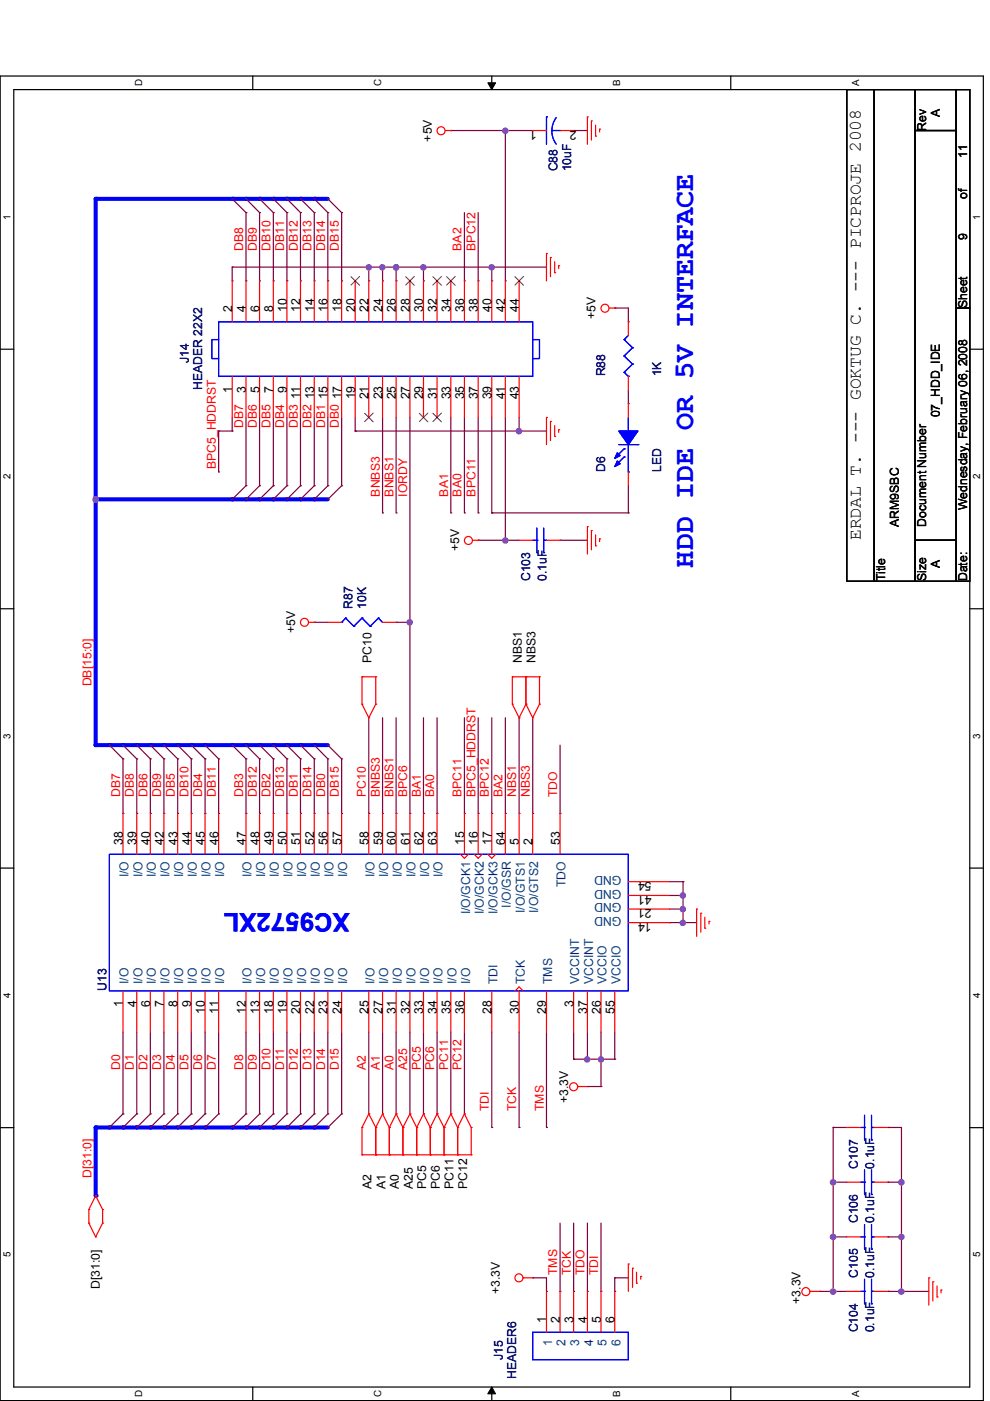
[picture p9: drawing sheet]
<svg xmlns="http://www.w3.org/2000/svg" width="210mm" height="297mm" viewBox="0 0 210 297" stroke-linecap="round" stroke-linejoin="round" font-family="sans-serif">
<defs><g id="words">
<text font-size="6.1" fill="#00f" x="147" y="120.3" transform="rotate(-90 147 120.3)">HDD IDE OR 5V INTERFACE</text>
<text font-size="5.5" fill="#00f" x="74.2" y="193.5" transform="rotate(-180 74.2 193.5)">XC9572XL</text>
<text font-size="3.7" x="182.5" y="114.5" transform="rotate(-90 182.5 114.5)">ERDAL T. --- GOKTUG C. --- PICPROJE 2008</text>
<g font-size="2.6">
<text x="113.8" y="27.7" transform="rotate(-180 113.8 27.7)">1</text>
<text x="122.2" y="27.7" transform="rotate(-180 122.2 27.7)">2</text>
<text x="196.3" y="27.7" transform="rotate(-90 196.3 27.7)">Rev</text>
<text x="199.3" y="24.8" transform="rotate(-90 199.3 24.8)">A</text>
<text x="91.5" y="30" transform="rotate(-90 91.5 30)">+5V</text>
<text x="205.1" y="33.5" transform="rotate(-90 205.1 33.5)">11</text>
<text x="205.1" y="42.2" transform="rotate(-90 205.1 42.2)">of</text>
<text x="205.1" y="50.8" transform="rotate(-90 205.1 50.8)">9</text>
<text x="205.1" y="65.3" transform="rotate(-90 205.1 65.3)">Sheet</text>
<text x="49.2" y="66.2" transform="rotate(-90 49.2 66.2)">2</text>
<text x="52.1" y="66.2" transform="rotate(-90 52.1 66.2)">4</text>
<text x="55" y="66.2" transform="rotate(-90 55 66.2)">6</text>
<text x="57.9" y="66.2" transform="rotate(-90 57.9 66.2)">8</text>
<text x="60.8" y="66.2" transform="rotate(-90 60.8 66.2)">10</text>
<text x="63.7" y="66.2" transform="rotate(-90 63.7 66.2)">12</text>
<text x="66.6" y="66.2" transform="rotate(-90 66.6 66.2)">14</text>
<text x="69.5" y="66.2" transform="rotate(-90 69.5 66.2)">16</text>
<text x="72.4" y="66.2" transform="rotate(-90 72.4 66.2)">18</text>
<text x="75.3" y="66.2" transform="rotate(-90 75.3 66.2)">20</text>
<text x="78.1" y="66.2" transform="rotate(-90 78.1 66.2)">22</text>
<text x="81.1" y="66.2" transform="rotate(-90 81.1 66.2)">24</text>
<text x="83.9" y="66.2" transform="rotate(-90 83.9 66.2)">26</text>
<text x="86.9" y="66.2" transform="rotate(-90 86.9 66.2)">28</text>
<text x="89.7" y="66.2" transform="rotate(-90 89.7 66.2)">30</text>
<text x="92.6" y="66.2" transform="rotate(-90 92.6 66.2)">32</text>
<text x="95.5" y="66.2" transform="rotate(-90 95.5 66.2)">34</text>
<text x="98.4" y="66.2" transform="rotate(-90 98.4 66.2)">36</text>
<text x="101.3" y="66.2" transform="rotate(-90 101.3 66.2)">38</text>
<text x="104.2" y="66.2" transform="rotate(-90 104.2 66.2)">40</text>
<text x="107.1" y="66.2" transform="rotate(-90 107.1 66.2)">42</text>
<text x="110" y="66.2" transform="rotate(-90 110 66.2)">44</text>
<text x="126.3" y="67.6" transform="rotate(-90 126.3 67.6)">+5V</text>
<text x="49.2" y="83.3" transform="rotate(-90 49.2 83.3)">1</text>
<text x="52.1" y="83.3" transform="rotate(-90 52.1 83.3)">3</text>
<text x="55" y="83.3" transform="rotate(-90 55 83.3)">5</text>
<text x="57.9" y="83.3" transform="rotate(-90 57.9 83.3)">7</text>
<text x="60.8" y="83.3" transform="rotate(-90 60.8 83.3)">9</text>
<text x="63.7" y="84.7" transform="rotate(-90 63.7 84.7)">11</text>
<text x="66.6" y="84.7" transform="rotate(-90 66.6 84.7)">13</text>
<text x="69.5" y="84.7" transform="rotate(-90 69.5 84.7)">15</text>
<text x="72.4" y="84.7" transform="rotate(-90 72.4 84.7)">17</text>
<text x="75.3" y="84.7" transform="rotate(-90 75.3 84.7)">19</text>
<text x="78.1" y="84.7" transform="rotate(-90 78.1 84.7)">21</text>
<text x="81.1" y="84.7" transform="rotate(-90 81.1 84.7)">23</text>
<text x="83.9" y="84.7" transform="rotate(-90 83.9 84.7)">25</text>
<text x="86.9" y="84.7" transform="rotate(-90 86.9 84.7)">27</text>
<text x="89.7" y="84.7" transform="rotate(-90 89.7 84.7)">29</text>
<text x="92.6" y="84.7" transform="rotate(-90 92.6 84.7)">31</text>
<text x="95.5" y="84.7" transform="rotate(-90 95.5 84.7)">33</text>
<text x="98.4" y="84.7" transform="rotate(-90 98.4 84.7)">35</text>
<text x="101.3" y="84.7" transform="rotate(-90 101.3 84.7)">37</text>
<text x="104.2" y="84.7" transform="rotate(-90 104.2 84.7)">39</text>
<text x="107.1" y="84.7" transform="rotate(-90 107.1 84.7)">41</text>
<text x="110" y="84.7" transform="rotate(-90 110 84.7)">43</text>
<text x="199.3" y="88.5" transform="rotate(-90 199.3 88.5)">07_HDD_IDE</text>
<text x="190.6" y="111.7" transform="rotate(-90 190.6 111.7)">ARM9SBC</text>
<text x="196.3" y="111.7" transform="rotate(-90 196.3 111.7)">Document Number</text>
<text x="205.1" y="108.2" transform="rotate(-90 205.1 108.2)">Wednesday, February 06, 2008</text>
<text x="97.3" y="116.9" transform="rotate(-90 97.3 116.9)">+5V</text>
<text x="187.7" y="123.2" transform="rotate(-90 187.7 123.2)">Title</text>
<text x="196.3" y="123.2" transform="rotate(-90 196.3 123.2)">Size</text>
<text x="199.3" y="120.3" transform="rotate(-90 199.3 120.3)">A</text>
<text x="205.1" y="123.2" transform="rotate(-90 205.1 123.2)">Date:</text>
<text x="62.6" y="134.2" transform="rotate(-90 62.6 134.2)">+5V</text>
<text x="78.8" y="140.6" transform="rotate(-90 78.8 140.6)">PC10</text>
<text x="110.7" y="140.6" transform="rotate(-90 110.7 140.6)">NBS1</text>
<text x="113.5" y="140.6" transform="rotate(-90 113.5 140.6)">NBS3</text>
<text x="26" y="179.1" transform="rotate(-90 26 179.1)">38</text>
<text x="29" y="179.1" transform="rotate(-90 29 179.1)">39</text>
<text x="31.8" y="179.1" transform="rotate(-90 31.8 179.1)">40</text>
<text x="34.7" y="179.1" transform="rotate(-90 34.7 179.1)">42</text>
<text x="37.6" y="179.1" transform="rotate(-90 37.6 179.1)">43</text>
<text x="40.5" y="179.1" transform="rotate(-90 40.5 179.1)">44</text>
<text x="43.4" y="179.1" transform="rotate(-90 43.4 179.1)">45</text>
<text x="46.3" y="179.1" transform="rotate(-90 46.3 179.1)">46</text>
<text x="52.1" y="179.1" transform="rotate(-90 52.1 179.1)">47</text>
<text x="55" y="179.1" transform="rotate(-90 55 179.1)">48</text>
<text x="57.9" y="179.1" transform="rotate(-90 57.9 179.1)">49</text>
<text x="60.8" y="179.1" transform="rotate(-90 60.8 179.1)">50</text>
<text x="63.7" y="179.1" transform="rotate(-90 63.7 179.1)">51</text>
<text x="66.6" y="179.1" transform="rotate(-90 66.6 179.1)">52</text>
<text x="69.5" y="179.1" transform="rotate(-90 69.5 179.1)">56</text>
<text x="72.4" y="179.1" transform="rotate(-90 72.4 179.1)">57</text>
<text x="78.1" y="179.1" transform="rotate(-90 78.1 179.1)">58</text>
<text x="81.1" y="179.1" transform="rotate(-90 81.1 179.1)">59</text>
<text x="83.9" y="179.1" transform="rotate(-90 83.9 179.1)">60</text>
<text x="86.9" y="179.1" transform="rotate(-90 86.9 179.1)">61</text>
<text x="89.7" y="179.1" transform="rotate(-90 89.7 179.1)">62</text>
<text x="92.6" y="179.1" transform="rotate(-90 92.6 179.1)">63</text>
<text x="98.4" y="179.1" transform="rotate(-90 98.4 179.1)">15</text>
<text x="101.3" y="179.1" transform="rotate(-90 101.3 179.1)">16</text>
<text x="104.2" y="179.1" transform="rotate(-90 104.2 179.1)">17</text>
<text x="107.1" y="179.1" transform="rotate(-90 107.1 179.1)">64</text>
<text x="110" y="179.1" transform="rotate(-90 110 179.1)">5</text>
<text x="112.9" y="179.1" transform="rotate(-90 112.9 179.1)">2</text>
<text x="118.7" y="179.1" transform="rotate(-90 118.7 179.1)">53</text>
<text x="138.1" y="189.9" transform="rotate(-180 138.1 189.9)">41</text>
<text x="138.1" y="187" transform="rotate(-180 138.1 187)">54</text>
<text x="138.1" y="195.7" transform="rotate(-180 138.1 195.7)">14</text>
<text x="138.1" y="192.8" transform="rotate(-180 138.1 192.8)">21</text>
<text x="26" y="213.6" transform="rotate(-90 26 213.6)">1</text>
<text x="29" y="213.6" transform="rotate(-90 29 213.6)">4</text>
<text x="31.8" y="213.6" transform="rotate(-90 31.8 213.6)">6</text>
<text x="34.7" y="213.6" transform="rotate(-90 34.7 213.6)">7</text>
<text x="37.6" y="213.6" transform="rotate(-90 37.6 213.6)">8</text>
<text x="40.5" y="213.6" transform="rotate(-90 40.5 213.6)">9</text>
<text x="43.4" y="215" transform="rotate(-90 43.4 215)">10</text>
<text x="46.3" y="215" transform="rotate(-90 46.3 215)">11</text>
<text x="52.1" y="215" transform="rotate(-90 52.1 215)">12</text>
<text x="55" y="215" transform="rotate(-90 55 215)">13</text>
<text x="57.9" y="215" transform="rotate(-90 57.9 215)">18</text>
<text x="60.8" y="215" transform="rotate(-90 60.8 215)">19</text>
<text x="63.7" y="215" transform="rotate(-90 63.7 215)">20</text>
<text x="66.6" y="215" transform="rotate(-90 66.6 215)">22</text>
<text x="69.5" y="215" transform="rotate(-90 69.5 215)">23</text>
<text x="72.4" y="215" transform="rotate(-90 72.4 215)">24</text>
<text x="78.1" y="215" transform="rotate(-90 78.1 215)">25</text>
<text x="81.1" y="215" transform="rotate(-90 81.1 215)">27</text>
<text x="83.9" y="215" transform="rotate(-90 83.9 215)">31</text>
<text x="86.9" y="215" transform="rotate(-90 86.9 215)">32</text>
<text x="89.7" y="215" transform="rotate(-90 89.7 215)">33</text>
<text x="92.6" y="215" transform="rotate(-90 92.6 215)">34</text>
<text x="95.5" y="215" transform="rotate(-90 95.5 215)">35</text>
<text x="98.4" y="215" transform="rotate(-90 98.4 215)">36</text>
<text x="104.2" y="215" transform="rotate(-90 104.2 215)">28</text>
<text x="110" y="215" transform="rotate(-90 110 215)">30</text>
<text x="115.8" y="215" transform="rotate(-90 115.8 215)">29</text>
<text x="121.6" y="213.6" transform="rotate(-90 121.6 213.6)">3</text>
<text x="124.5" y="215" transform="rotate(-90 124.5 215)">37</text>
<text x="127.4" y="215" transform="rotate(-90 127.4 215)">26</text>
<text x="130.3" y="215" transform="rotate(-90 130.3 215)">55</text>
<text x="120.5" y="233.8" transform="rotate(-90 120.5 233.8)">+3.3V</text>
<text x="78.8" y="252.1" transform="rotate(-90 78.8 252.1)">A2</text>
<text x="81.7" y="252.1" transform="rotate(-90 81.7 252.1)">A1</text>
<text x="84.6" y="252.1" transform="rotate(-90 84.6 252.1)">A0</text>
<text x="87.5" y="252.1" transform="rotate(-90 87.5 252.1)">A25</text>
<text x="90.4" y="252.1" transform="rotate(-90 90.4 252.1)">PC5</text>
<text x="93.3" y="252.1" transform="rotate(-90 93.3 252.1)">PC6</text>
<text x="96.2" y="252.1" transform="rotate(-90 96.2 252.1)">PC11</text>
<text x="99.1" y="252.1" transform="rotate(-90 99.1 252.1)">PC12</text>
<text x="21.2" y="273.3" transform="rotate(-90 21.2 273.3)">D[31:0]</text>
<text x="106" y="274.4" transform="rotate(-90 106 274.4)">+3.3V</text>
<text x="115.8" y="280.4" transform="rotate(-90 115.8 280.4)">1</text>
<text x="118.7" y="280.4" transform="rotate(-90 118.7 280.4)">2</text>
<text x="121.6" y="280.4" transform="rotate(-90 121.6 280.4)">3</text>
<text x="124.5" y="280.4" transform="rotate(-90 124.5 280.4)">4</text>
<text x="127.4" y="280.4" transform="rotate(-90 127.4 280.4)">5</text>
<text x="130.3" y="280.4" transform="rotate(-90 130.3 280.4)">6</text>
<text x="169.7" y="276.4" transform="rotate(-90 169.7 276.4)">+3.3V</text>
</g>
<g font-size="2.6" fill="#000080">
<text x="118.2" y="36.4" transform="rotate(-90 118.2 36.4)">C88</text>
<text x="121.1" y="36.4" transform="rotate(-90 121.1 36.4)">10uF</text>
<text x="40" y="76.9" transform="rotate(-90 40 76.9)">J14</text>
<text x="42.9" y="82.7" transform="rotate(-90 42.9 82.7)">HEADER 22X2</text>
<text x="128.3" y="79.8" transform="rotate(-90 128.3 79.8)">R88</text>
<text x="140.2" y="79.8" transform="rotate(-90 140.2 79.8)">1K</text>
<text x="128.3" y="100.1" transform="rotate(-90 128.3 100.1)">D6</text>
<text x="140.2" y="100.1" transform="rotate(-90 140.2 100.1)">LED</text>
<text x="112.4" y="123.2" transform="rotate(-90 112.4 123.2)">C103</text>
<text x="115.9" y="123.2" transform="rotate(-90 115.9 123.2)">0.1uF</text>
<text x="74.8" y="129" transform="rotate(-90 74.8 129)">R87</text>
<text x="77.6" y="129" transform="rotate(-90 77.6 129)">10K</text>
<text x="22.6" y="210.1" transform="rotate(-90 22.6 210.1)">U13</text>
<text x="181.9" y="247.8" transform="rotate(-90 181.9 247.8)">C107</text>
<text x="185.3" y="247.8" transform="rotate(-90 185.3 247.8)">0.1uF</text>
<text x="181.9" y="259.3" transform="rotate(-90 181.9 259.3)">C106</text>
<text x="185.3" y="259.3" transform="rotate(-90 185.3 259.3)">0.1uF</text>
<text x="181.9" y="270.9" transform="rotate(-90 181.9 270.9)">C105</text>
<text x="185.3" y="270.9" transform="rotate(-90 185.3 270.9)">0.1uF</text>
<text x="181.9" y="282.5" transform="rotate(-90 181.9 282.5)">C104</text>
<text x="185.3" y="282.5" transform="rotate(-90 185.3 282.5)">0.1uF</text>
<text x="106.6" y="288.3" transform="rotate(-90 106.6 288.3)">J15</text>
<text x="109.5" y="292.3" transform="rotate(-90 109.5 292.3)">HEADER6</text>
</g>
<g font-size="2.6" fill="#f00">
<text x="51.6" y="53.2" transform="rotate(-90 51.6 53.2)">DB8</text>
<text x="54.4" y="53.2" transform="rotate(-90 54.4 53.2)">DB9</text>
<text x="57.4" y="53.2" transform="rotate(-90 57.4 53.2)">DB10</text>
<text x="60.2" y="53.2" transform="rotate(-90 60.2 53.2)">DB11</text>
<text x="63.1" y="53.2" transform="rotate(-90 63.1 53.2)">DB12</text>
<text x="66" y="53.2" transform="rotate(-90 66 53.2)">DB13</text>
<text x="68.9" y="53.2" transform="rotate(-90 68.9 53.2)">DB14</text>
<text x="71.8" y="53.2" transform="rotate(-90 71.8 53.2)">DB15</text>
<text x="97.9" y="53.2" transform="rotate(-90 97.9 53.2)">BA2</text>
<text x="100.8" y="53.2" transform="rotate(-90 100.8 53.2)">BPC12</text>
<text x="51.6" y="90.8" transform="rotate(-90 51.6 90.8)">DB7</text>
<text x="54.4" y="90.8" transform="rotate(-90 54.4 90.8)">DB6</text>
<text x="57.4" y="90.8" transform="rotate(-90 57.4 90.8)">DB5</text>
<text x="60.2" y="90.8" transform="rotate(-90 60.2 90.8)">DB4</text>
<text x="63.1" y="90.8" transform="rotate(-90 63.1 90.8)">DB3</text>
<text x="66" y="90.8" transform="rotate(-90 66 90.8)">DB2</text>
<text x="68.9" y="90.8" transform="rotate(-90 68.9 90.8)">DB1</text>
<text x="71.8" y="90.8" transform="rotate(-90 71.8 90.8)">DB0</text>
<text x="45.8" y="99.5" transform="rotate(-90 45.8 99.5)">BPC5_HDDRST</text>
<text x="80.5" y="105.3" transform="rotate(-90 80.5 105.3)">BNBS3</text>
<text x="83.4" y="105.3" transform="rotate(-90 83.4 105.3)">BNBS1</text>
<text x="86.3" y="105.3" transform="rotate(-90 86.3 105.3)">IORDY</text>
<text x="95" y="105.3" transform="rotate(-90 95 105.3)">BA1</text>
<text x="97.9" y="105.3" transform="rotate(-90 97.9 105.3)">BA0</text>
<text x="100.8" y="105.3" transform="rotate(-90 100.8 105.3)">BPC11</text>
<text x="19.4" y="145.5" transform="rotate(-90 19.4 145.5)">DB[15:0]</text>
<text x="25.5" y="169" transform="rotate(-90 25.5 169)">DB7</text>
<text x="28.4" y="169" transform="rotate(-90 28.4 169)">DB8</text>
<text x="31.3" y="169" transform="rotate(-90 31.3 169)">DB6</text>
<text x="34.2" y="169" transform="rotate(-90 34.2 169)">DB9</text>
<text x="37.1" y="169" transform="rotate(-90 37.1 169)">DB5</text>
<text x="40" y="169" transform="rotate(-90 40 169)">DB10</text>
<text x="42.9" y="169" transform="rotate(-90 42.9 169)">DB4</text>
<text x="45.8" y="169" transform="rotate(-90 45.8 169)">DB11</text>
<text x="51.6" y="169" transform="rotate(-90 51.6 169)">DB3</text>
<text x="54.4" y="169" transform="rotate(-90 54.4 169)">DB12</text>
<text x="57.4" y="169" transform="rotate(-90 57.4 169)">DB2</text>
<text x="60.2" y="169" transform="rotate(-90 60.2 169)">DB13</text>
<text x="63.1" y="169" transform="rotate(-90 63.1 169)">DB1</text>
<text x="66" y="169" transform="rotate(-90 66 169)">DB14</text>
<text x="68.9" y="169" transform="rotate(-90 68.9 169)">DB0</text>
<text x="71.8" y="169" transform="rotate(-90 71.8 169)">DB15</text>
<text x="77.6" y="169" transform="rotate(-90 77.6 169)">PC10</text>
<text x="80.5" y="169" transform="rotate(-90 80.5 169)">BNBS3</text>
<text x="83.4" y="169" transform="rotate(-90 83.4 169)">BNBS1</text>
<text x="86.3" y="169" transform="rotate(-90 86.3 169)">BPC6</text>
<text x="89.2" y="169" transform="rotate(-90 89.2 169)">BA1</text>
<text x="92.1" y="169" transform="rotate(-90 92.1 169)">BA0</text>
<text x="97.9" y="169" transform="rotate(-90 97.9 169)">BPC11</text>
<text x="100.8" y="169" transform="rotate(-90 100.8 169)">BPC5_HDDRST</text>
<text x="103.7" y="169" transform="rotate(-90 103.7 169)">BPC12</text>
<text x="106.6" y="169" transform="rotate(-90 106.6 169)">BA2</text>
<text x="109.5" y="169" transform="rotate(-90 109.5 169)">NBS1</text>
<text x="112.4" y="169" transform="rotate(-90 112.4 169)">NBS3</text>
<text x="118.2" y="169" transform="rotate(-90 118.2 169)">TDO</text>
<text x="25.5" y="226.9" transform="rotate(-90 25.5 226.9)">D0</text>
<text x="28.4" y="226.9" transform="rotate(-90 28.4 226.9)">D1</text>
<text x="31.3" y="226.9" transform="rotate(-90 31.3 226.9)">D2</text>
<text x="34.2" y="226.9" transform="rotate(-90 34.2 226.9)">D3</text>
<text x="37.1" y="226.9" transform="rotate(-90 37.1 226.9)">D4</text>
<text x="40" y="226.9" transform="rotate(-90 40 226.9)">D5</text>
<text x="42.9" y="226.9" transform="rotate(-90 42.9 226.9)">D6</text>
<text x="45.8" y="226.9" transform="rotate(-90 45.8 226.9)">D7</text>
<text x="51.6" y="226.9" transform="rotate(-90 51.6 226.9)">D8</text>
<text x="54.4" y="226.9" transform="rotate(-90 54.4 226.9)">D9</text>
<text x="57.4" y="226.9" transform="rotate(-90 57.4 226.9)">D10</text>
<text x="60.2" y="226.9" transform="rotate(-90 60.2 226.9)">D11</text>
<text x="63.1" y="226.9" transform="rotate(-90 63.1 226.9)">D12</text>
<text x="66" y="226.9" transform="rotate(-90 66 226.9)">D13</text>
<text x="68.9" y="226.9" transform="rotate(-90 68.9 226.9)">D14</text>
<text x="71.8" y="226.9" transform="rotate(-90 71.8 226.9)">D15</text>
<text x="77.6" y="226.9" transform="rotate(-90 77.6 226.9)">A2</text>
<text x="80.5" y="226.9" transform="rotate(-90 80.5 226.9)">A1</text>
<text x="83.4" y="226.9" transform="rotate(-90 83.4 226.9)">A0</text>
<text x="86.3" y="226.9" transform="rotate(-90 86.3 226.9)">A25</text>
<text x="89.2" y="226.9" transform="rotate(-90 89.2 226.9)">PC5</text>
<text x="92.1" y="226.9" transform="rotate(-90 92.1 226.9)">PC6</text>
<text x="95" y="226.9" transform="rotate(-90 95 226.9)">PC11</text>
<text x="97.9" y="226.9" transform="rotate(-90 97.9 226.9)">PC12</text>
<text x="103.7" y="235.6" transform="rotate(-90 103.7 235.6)">TDI</text>
<text x="109.5" y="235.6" transform="rotate(-90 109.5 235.6)">TCK</text>
<text x="115.3" y="235.6" transform="rotate(-90 115.3 235.6)">TMS</text>
<text x="19.4" y="249.8" transform="rotate(-90 19.4 249.8)">D[31:0]</text>
<text x="118.2" y="270.3" transform="rotate(-90 118.2 270.3)">TMS</text>
<text x="121" y="270.3" transform="rotate(-90 121 270.3)">TCK</text>
<text x="124" y="270.3" transform="rotate(-90 124 270.3)">TDO</text>
<text x="126.8" y="270.3" transform="rotate(-90 126.8 270.3)">TDI</text>
</g>
<g font-size="2.6" fill="#004080">
<text x="131.8" y="185.7" transform="rotate(-180 131.8 185.7)">GND</text>
<text x="27.3" y="186" transform="rotate(-90 27.3 186)">I/O</text>
<text x="30.2" y="186" transform="rotate(-90 30.2 186)">I/O</text>
<text x="33.1" y="186" transform="rotate(-90 33.1 186)">I/O</text>
<text x="35.9" y="186" transform="rotate(-90 35.9 186)">I/O</text>
<text x="38.9" y="186" transform="rotate(-90 38.9 186)">I/O</text>
<text x="41.7" y="186" transform="rotate(-90 41.7 186)">I/O</text>
<text x="44.7" y="186" transform="rotate(-90 44.7 186)">I/O</text>
<text x="47.5" y="186" transform="rotate(-90 47.5 186)">I/O</text>
<text x="53.3" y="186" transform="rotate(-90 53.3 186)">I/O</text>
<text x="56.2" y="186" transform="rotate(-90 56.2 186)">I/O</text>
<text x="59.1" y="186" transform="rotate(-90 59.1 186)">I/O</text>
<text x="62" y="186" transform="rotate(-90 62 186)">I/O</text>
<text x="64.9" y="186" transform="rotate(-90 64.9 186)">I/O</text>
<text x="67.8" y="186" transform="rotate(-90 67.8 186)">I/O</text>
<text x="70.7" y="186" transform="rotate(-90 70.7 186)">I/O</text>
<text x="73.6" y="186" transform="rotate(-90 73.6 186)">I/O</text>
<text x="79.4" y="186" transform="rotate(-90 79.4 186)">I/O</text>
<text x="82.3" y="186" transform="rotate(-90 82.3 186)">I/O</text>
<text x="85.2" y="186" transform="rotate(-90 85.2 186)">I/O</text>
<text x="88.1" y="186" transform="rotate(-90 88.1 186)">I/O</text>
<text x="91" y="186" transform="rotate(-90 91 186)">I/O</text>
<text x="93.9" y="186" transform="rotate(-90 93.9 186)">I/O</text>
<text x="119.9" y="188.1" transform="rotate(-90 119.9 188.1)">TDO</text>
<text x="131.8" y="191.5" transform="rotate(-180 131.8 191.5)">GND</text>
<text x="131.8" y="188.6" transform="rotate(-180 131.8 188.6)">GND</text>
<text x="99.7" y="193.9" transform="rotate(-90 99.7 193.9)">I/O/GCK1</text>
<text x="102.6" y="193.9" transform="rotate(-90 102.6 193.9)">I/O/GCK2</text>
<text x="105.5" y="193.9" transform="rotate(-90 105.5 193.9)">I/O/GCK3</text>
<text x="108.3" y="192.4" transform="rotate(-90 108.3 192.4)">I/O/GSR</text>
<text x="111.3" y="193.6" transform="rotate(-90 111.3 193.6)">I/O/GTS1</text>
<text x="114.1" y="193.6" transform="rotate(-90 114.1 193.6)">I/O/GTS2</text>
<text x="131.8" y="194.4" transform="rotate(-180 131.8 194.4)">GND</text>
<text x="27.3" y="208.7" transform="rotate(-90 27.3 208.7)">I/O</text>
<text x="30.2" y="208.7" transform="rotate(-90 30.2 208.7)">I/O</text>
<text x="33.1" y="208.7" transform="rotate(-90 33.1 208.7)">I/O</text>
<text x="35.9" y="208.7" transform="rotate(-90 35.9 208.7)">I/O</text>
<text x="38.9" y="208.7" transform="rotate(-90 38.9 208.7)">I/O</text>
<text x="41.7" y="208.7" transform="rotate(-90 41.7 208.7)">I/O</text>
<text x="44.7" y="208.7" transform="rotate(-90 44.7 208.7)">I/O</text>
<text x="47.5" y="208.7" transform="rotate(-90 47.5 208.7)">I/O</text>
<text x="53.3" y="208.7" transform="rotate(-90 53.3 208.7)">I/O</text>
<text x="56.2" y="208.7" transform="rotate(-90 56.2 208.7)">I/O</text>
<text x="59.1" y="208.7" transform="rotate(-90 59.1 208.7)">I/O</text>
<text x="62" y="208.7" transform="rotate(-90 62 208.7)">I/O</text>
<text x="64.9" y="208.7" transform="rotate(-90 64.9 208.7)">I/O</text>
<text x="67.8" y="208.7" transform="rotate(-90 67.8 208.7)">I/O</text>
<text x="70.7" y="208.7" transform="rotate(-90 70.7 208.7)">I/O</text>
<text x="73.6" y="208.7" transform="rotate(-90 73.6 208.7)">I/O</text>
<text x="79.4" y="208.7" transform="rotate(-90 79.4 208.7)">I/O</text>
<text x="82.3" y="208.7" transform="rotate(-90 82.3 208.7)">I/O</text>
<text x="85.2" y="208.7" transform="rotate(-90 85.2 208.7)">I/O</text>
<text x="88.1" y="208.7" transform="rotate(-90 88.1 208.7)">I/O</text>
<text x="91" y="208.7" transform="rotate(-90 91 208.7)">I/O</text>
<text x="93.9" y="208.7" transform="rotate(-90 93.9 208.7)">I/O</text>
<text x="96.8" y="208.7" transform="rotate(-90 96.8 208.7)">I/O</text>
<text x="99.7" y="208.7" transform="rotate(-90 99.7 208.7)">I/O</text>
<text x="105.5" y="208.7" transform="rotate(-90 105.5 208.7)">TDI</text>
<text x="111.3" y="208.7" transform="rotate(-90 111.3 208.7)">TCK</text>
<text x="117.1" y="208.7" transform="rotate(-90 117.1 208.7)">TMS</text>
<text x="122.8" y="208.7" transform="rotate(-90 122.8 208.7)">VCCINT</text>
<text x="125.7" y="208.7" transform="rotate(-90 125.7 208.7)">VCCINT</text>
<text x="128.6" y="208.7" transform="rotate(-90 128.6 208.7)">VCCIO</text>
<text x="131.5" y="208.7" transform="rotate(-90 131.5 208.7)">VCCIO</text>
<text x="117.1" y="285.4" transform="rotate(-90 117.1 285.4)">1</text>
<text x="119.9" y="285.4" transform="rotate(-90 119.9 285.4)">2</text>
<text x="122.8" y="285.4" transform="rotate(-90 122.8 285.4)">3</text>
<text x="125.7" y="285.4" transform="rotate(-90 125.7 285.4)">4</text>
<text x="128.6" y="285.4" transform="rotate(-90 128.6 285.4)">5</text>
<text x="131.5" y="285.4" transform="rotate(-90 131.5 285.4)">6</text>
</g>
<g font-size="2.1">
<text x="30.1" y="18.3" transform="rotate(-90 30.1 18.3)">D</text>
<text x="80.8" y="18.3" transform="rotate(-90 80.8 18.3)">C</text>
<text x="131.5" y="18.3" transform="rotate(-90 131.5 18.3)">B</text>
<text x="182.2" y="18.3" transform="rotate(-90 182.2 18.3)">A</text>
<text x="2.2" y="46.6" transform="rotate(-90 2.2 46.6)">1</text>
<text x="207.8" y="46.6" transform="rotate(-90 207.8 46.6)">1</text>
<text x="2.2" y="101.6" transform="rotate(-90 2.2 101.6)">2</text>
<text x="207.8" y="101.6" transform="rotate(-90 207.8 101.6)">2</text>
<text x="2.2" y="156.6" transform="rotate(-90 2.2 156.6)">3</text>
<text x="207.8" y="156.6" transform="rotate(-90 207.8 156.6)">3</text>
<text x="2.2" y="211.6" transform="rotate(-90 2.2 211.6)">4</text>
<text x="207.8" y="211.6" transform="rotate(-90 207.8 211.6)">4</text>
<text x="2.2" y="266.6" transform="rotate(-90 2.2 266.6)">5</text>
<text x="207.8" y="266.6" transform="rotate(-90 207.8 266.6)">5</text>
<text x="30.1" y="296.2" transform="rotate(-90 30.1 296.2)">D</text>
<text x="80.8" y="296.2" transform="rotate(-90 80.8 296.2)">C</text>
<text x="131.5" y="296.2" transform="rotate(-90 131.5 296.2)">B</text>
<text x="182.2" y="296.2" transform="rotate(-90 182.2 296.2)">A</text>
</g>
</g></defs>
<path d="M0 16.1h208.5v280.9h-208.5zM2.9 19h202.7v275.1h-202.7z" fill="none" stroke="#000" stroke-width=".25"/>
<g fill="#fff">
<path d="M.3 265.5h2.4v1.1h-2.4z"/>
<path d="M205.9 265.5h2.3v1.1h-2.3z"/>
</g>
<path d="M0 239.1h2.9M205.6 239.1h2.9" fill="none" stroke="#000" stroke-width=".25"/>
<g fill="#fff">
<path d="M.3 210.5h2.4v1.1h-2.4z"/>
<path d="M205.9 210.5h2.3v1.1h-2.3z"/>
</g>
<path d="M0 184.1h2.9M205.6 184.1h2.9" fill="none" stroke="#000" stroke-width=".25"/>
<g fill="#fff">
<path d="M.3 155.4h2.4v1.2h-2.4z"/>
<path d="M205.9 155.4h2.3v1.2h-2.3z"/>
</g>
<path d="M0 129.1h2.9M205.6 129.1h2.9" fill="none" stroke="#000" stroke-width=".25"/>
<g fill="#fff">
<path d="M.3 100.4h2.4v1.2h-2.4z"/>
<path d="M205.9 100.4h2.3v1.2h-2.3z"/>
</g>
<path d="M0 74h2.9M205.6 74h2.9" fill="none" stroke="#000" stroke-width=".25"/>
<g fill="#fff">
<path d="M.3 45.4h2.4v1.2h-2.4z"/>
<path d="M205.9 45.4h2.3v1.2h-2.3z"/>
<path d="M28.2 294.8h2.4v1.4h-2.4z"/>
<path d="M28.2 16.8h2.4v1.5h-2.4z"/>
<path d="M78.9 294.8h2.3v1.4h-2.3z"/>
<path d="M78.9 16.8h2.3v1.5h-2.3z"/>
</g>
<path d="M53.6 16.1v2.9M53.6 294.1v2.9" fill="none" stroke="#000" stroke-width=".25"/>
<g fill="#fff">
<path d="M129.6 294.9h2.3v1.3h-2.3z"/>
<path d="M129.6 16.9h2.3v1.4h-2.3z"/>
</g>
<path d="M104.3 16.1v2.9M104.3 294.1v2.9" fill="none" stroke="#000" stroke-width=".25"/>
<path d="M103.4 17.6h1.7l-.8 1.4zM104.3 294.1l.8 1.4h-1.7z" fill="#000"/>
<path d="M103.4 17.6h1.7l-.8 1.4zM104.3 294.1l.8 1.4h-1.7z" fill="none" stroke="#000" stroke-width=".21"/>
<g fill="#fff">
<path d="M180.3 294.9h2.3v1.3h-2.3z"/>
<path d="M180.3 16.9h2.3v1.4h-2.3z"/>
</g>
<path d="M154.9 16.1v2.9M154.9 294.1v2.9" fill="none" stroke="#000" stroke-width=".25"/>
<path d="M66.6 239h2.9" fill="none" stroke="#00f" stroke-width=".85"/>
<circle cx="66.6" cy="239" r=".42" fill="#00f"/>
<path d="M20.3 239v14.5" fill="none" stroke="#00f" stroke-width=".85"/>
<circle cx="20.3" cy="253.5" r=".42" fill="#00f"/>
<path d="M20.3 105.9v52.1" fill="none" stroke="#00f" stroke-width=".85"/>
<circle cx="20.3" cy="158" r=".42" fill="#00f"/>
<circle cx="20.3" cy="105.9" r=".56" fill="#f0f"/>
<circle cx="20.3" cy="105.9" r=".56" fill="none" stroke="#f0f" stroke-width=".25"/>
<path d="M20.3 158h2.9" fill="none" stroke="#00f" stroke-width=".85"/>
<circle cx="20.3" cy="158" r=".42" fill="#00f"/>
<path d="M23.2 158h2.9" fill="none" stroke="#00f" stroke-width=".85"/>
<circle cx="23.2" cy="158" r=".42" fill="#00f"/>
<path d="M26.1 158h2.9" fill="none" stroke="#00f" stroke-width=".85"/>
<circle cx="26.1" cy="158" r=".42" fill="#00f"/>
<path d="M29 158h2.9" fill="none" stroke="#00f" stroke-width=".85"/>
<circle cx="29" cy="158" r=".42" fill="#00f"/>
<path d="M31.9 158h2.9" fill="none" stroke="#00f" stroke-width=".85"/>
<circle cx="31.9" cy="158" r=".42" fill="#00f"/>
<path d="M34.8 158h2.9" fill="none" stroke="#00f" stroke-width=".85"/>
<circle cx="34.8" cy="158" r=".42" fill="#00f"/>
<path d="M37.7 158h2.9" fill="none" stroke="#00f" stroke-width=".85"/>
<circle cx="37.7" cy="158" r=".42" fill="#00f"/>
<path d="M40.6 158h2.9" fill="none" stroke="#00f" stroke-width=".85"/>
<circle cx="40.6" cy="158" r=".42" fill="#00f"/>
<path d="M43.5 158h5.7" fill="none" stroke="#00f" stroke-width=".85"/>
<circle cx="43.5" cy="158" r=".42" fill="#00f"/>
<path d="M49.2 158h3" fill="none" stroke="#00f" stroke-width=".85"/>
<circle cx="49.2" cy="158" r=".42" fill="#00f"/>
<path d="M52.2 158h2.8" fill="none" stroke="#00f" stroke-width=".85"/>
<circle cx="52.2" cy="158" r=".42" fill="#00f"/>
<path d="M55 158h3" fill="none" stroke="#00f" stroke-width=".85"/>
<circle cx="55" cy="158" r=".42" fill="#00f"/>
<path d="M58 158h2.8" fill="none" stroke="#00f" stroke-width=".85"/>
<circle cx="58" cy="158" r=".42" fill="#00f"/>
<path d="M60.8 158h2.9" fill="none" stroke="#00f" stroke-width=".85"/>
<circle cx="60.8" cy="158" r=".42" fill="#00f"/>
<path d="M63.7 158h2.9" fill="none" stroke="#00f" stroke-width=".85"/>
<circle cx="63.7" cy="158" r=".42" fill="#00f"/>
<path d="M66.6 158h2.9" fill="none" stroke="#00f" stroke-width=".85"/>
<circle cx="66.6" cy="158" r=".42" fill="#00f"/>
<path d="M20.3 239h2.9" fill="none" stroke="#00f" stroke-width=".85"/>
<circle cx="20.3" cy="239" r=".42" fill="#00f"/>
<path d="M23.2 239h2.9" fill="none" stroke="#00f" stroke-width=".85"/>
<circle cx="23.2" cy="239" r=".42" fill="#00f"/>
<path d="M26.1 239h2.9" fill="none" stroke="#00f" stroke-width=".85"/>
<circle cx="26.1" cy="239" r=".42" fill="#00f"/>
<path d="M29 239h2.9" fill="none" stroke="#00f" stroke-width=".85"/>
<circle cx="29" cy="239" r=".42" fill="#00f"/>
<path d="M31.9 239h2.9" fill="none" stroke="#00f" stroke-width=".85"/>
<circle cx="31.9" cy="239" r=".42" fill="#00f"/>
<path d="M34.8 239h2.9" fill="none" stroke="#00f" stroke-width=".85"/>
<circle cx="34.8" cy="239" r=".42" fill="#00f"/>
<path d="M37.7 239h2.9" fill="none" stroke="#00f" stroke-width=".85"/>
<circle cx="37.7" cy="239" r=".42" fill="#00f"/>
<path d="M40.6 239h2.9" fill="none" stroke="#00f" stroke-width=".85"/>
<circle cx="40.6" cy="239" r=".42" fill="#00f"/>
<path d="M43.5 239h5.7" fill="none" stroke="#00f" stroke-width=".85"/>
<circle cx="43.5" cy="239" r=".42" fill="#00f"/>
<path d="M49.2 239h3" fill="none" stroke="#00f" stroke-width=".85"/>
<circle cx="49.2" cy="239" r=".42" fill="#00f"/>
<path d="M52.2 239h2.8" fill="none" stroke="#00f" stroke-width=".85"/>
<circle cx="52.2" cy="239" r=".42" fill="#00f"/>
<path d="M55 239h3" fill="none" stroke="#00f" stroke-width=".85"/>
<circle cx="55" cy="239" r=".42" fill="#00f"/>
<path d="M58 239h2.8" fill="none" stroke="#00f" stroke-width=".85"/>
<circle cx="58" cy="239" r=".42" fill="#00f"/>
<path d="M60.8 239h2.9" fill="none" stroke="#00f" stroke-width=".85"/>
<circle cx="60.8" cy="239" r=".42" fill="#00f"/>
<path d="M63.7 239h2.9" fill="none" stroke="#00f" stroke-width=".85"/>
<circle cx="63.7" cy="239" r=".42" fill="#00f"/>
<g fill="none" stroke="#800040" stroke-width=".25">
<path d="M49.2 59.6h.1M49.2 56.6h.1M49.2 56.6v3M49.2 56.6h31.9M78.2 59.6h.1M78.2 56.6h.1M78.2 56.6v3M26.1 218.8v17.4M29 218.8v17.4M31.9 218.8v17.4M34.8 218.8v17.4M37.7 218.8v17.4"/>
<path d="M40.6 218.8v17.4M43.5 218.8v17.4M46.4 218.8v17.4M52.2 218.8v17.4M55 218.8v17.4M58 218.8v17.4M60.8 218.8v17.4M63.7 218.8v17.4M66.6 218.8v17.4M69.5 218.8v17.4M72.4 218.8v17.4M26.1 236.2h.1"/>
<path d="M29 236.2h.1M31.9 236.2h.1M34.8 236.2h.1M37.7 236.2h.1M40.6 236.2h.1M43.5 236.2h.1M46.4 236.2h.1M52.2 236.2h.1M55 236.2h.1M58 236.2h.1M60.8 236.2h.1M63.7 236.2h.1"/>
<path d="M66.6 236.2h.1M69.5 236.2h.1M72.4 236.2h.1"/>
</g>
<circle cx="78.2" cy="56.7" r=".56" fill="#f0f"/>
<circle cx="78.2" cy="56.7" r=".56" fill="none" stroke="#f0f" stroke-width=".25"/>
<path d="M81.1 59.6h.1M81.1 56.6h.1M81.1 56.6v3M81.1 56.6h2.9" fill="none" stroke="#800040" stroke-width=".25"/>
<circle cx="84" cy="56.7" r=".56" fill="#f0f"/>
<circle cx="84" cy="56.7" r=".56" fill="none" stroke="#f0f" stroke-width=".25"/>
<circle cx="81.1" cy="56.7" r=".56" fill="#f0f"/>
<circle cx="81.1" cy="56.7" r=".56" fill="none" stroke="#f0f" stroke-width=".25"/>
<path d="M84 59.6h.1M84 56.6h.1M84 56.6v3M84 56.6h5.8" fill="none" stroke="#800040" stroke-width=".25"/>
<circle cx="84" cy="56.7" r=".56" fill="#f0f"/>
<circle cx="84" cy="56.7" r=".56" fill="none" stroke="#f0f" stroke-width=".25"/>
<path d="M89.8 59.6h.1M89.8 56.6h.1M89.8 56.6v3M89.8 56.6h14.5" fill="none" stroke="#800040" stroke-width=".25"/>
<circle cx="104.2" cy="56.7" r=".56" fill="#f0f"/>
<circle cx="104.2" cy="56.7" r=".56" fill="none" stroke="#f0f" stroke-width=".25"/>
<circle cx="89.8" cy="56.7" r=".56" fill="#f0f"/>
<circle cx="89.8" cy="56.7" r=".56" fill="none" stroke="#f0f" stroke-width=".25"/>
<path d="M104.3 59.6h.1M104.3 56.6h.1M104.3 56.6v3M104.3 56.6h11.6M75.3 91.4h.1M75.3 88.5v2.9M75.3 91.4h34.8M110.1 91.4h.1M110.1 88.5v2.9" fill="none" stroke="#800040" stroke-width=".25"/>
<circle cx="110" cy="91.4" r=".56" fill="#f0f"/>
<circle cx="110" cy="91.4" r=".56" fill="none" stroke="#f0f" stroke-width=".25"/>
<path d="M46.4 91.4v8.7M110.1 91.4h.1M110.1 91.4h5.8M46.4 100.1h.1" fill="none" stroke="#800040" stroke-width=".25"/>
<path d="M20.3 42.2v63.7" fill="none" stroke="#00f" stroke-width=".85"/>
<circle cx="20.3" cy="105.9" r=".42" fill="#00f"/>
<g fill="none" stroke="#800040" stroke-width=".25">
<path d="M52.2 59.6h.1M52.2 45.1v14.5M55 59.6h.1M55 45.1v14.5M58 59.6h.1M58 45.1v14.5M60.8 59.6h.1M60.8 45.1v14.5M63.7 59.6h.1M63.7 45.1v14.5M66.6 59.6h.1M66.6 45.1v14.5"/>
<path d="M69.5 59.6h.1M69.5 45.1v14.5M72.4 59.6h.1M72.4 45.1v14.5M52.2 88.5v14.5M55 88.5v14.5M58 88.5v14.5M60.8 88.5v14.5M63.7 88.5v14.5M66.6 88.5v14.5M69.5 88.5v14.5M72.4 88.5v14.5"/>
<path d="M52.2 103h.1M55 103h.1M58 103h.1M60.8 103h.1M63.7 103h.1M66.6 103h.1M69.5 103h.1M72.4 103h.1"/>
</g>
<path d="M49.2 105.9h3" fill="none" stroke="#00f" stroke-width=".85"/>
<circle cx="49.2" cy="105.9" r=".42" fill="#00f"/>
<path d="M95.6 27.7h.1M95.6 27.7h11.5v31.9M107.1 59.6h.1M81.1 88.5v20.2M84 88.5v20.2M86.9 88.5v43.4M107.1 88.5v26M81.1 108.7h.1M84 108.7h.1M107.1 114.5h.1M86.9 131.9h.1" fill="none" stroke="#800040" stroke-width=".25"/>
<circle cx="86.9" cy="131.9" r=".56" fill="#f0f"/>
<circle cx="86.9" cy="131.9" r=".56" fill="none" stroke="#f0f" stroke-width=".25"/>
<g fill="none" stroke="#800040" stroke-width=".25">
<path d="M98.5 59.6h.1M98.5 45.1v14.5M101.4 59.6h.1M101.4 45.1v14.5M95.6 88.5v20.2M98.5 88.5v20.2M101.4 88.5v20.2M104.3 88.5v20.2M95.6 108.7h.1M98.5 108.7h.1M101.4 108.7h.1M104.3 108.7h.1"/>
<path d="M86.9 131.9v40.6M81.1 152.2v20.3M84 152.2v20.3M89.8 152.2v20.3M92.7 152.2v20.3M98.5 152.2v20.3M101.4 152.2v20.3M104.3 152.2v20.3M107.1 152.2v20.3M110.1 152.2v20.3M112.9 152.2v20.3M81.1 172.5h.1"/>
<path d="M84 172.5h.1M86.9 172.5h.1M89.8 172.5h.1M92.7 172.5h.1M98.5 172.5h.1M101.4 172.5h.1M104.3 172.5h.1M107.1 172.5h.1M110.1 172.5h.1M112.9 172.5h.1M89.8 218.8v17.4M92.7 218.8v17.4"/>
<path d="M95.6 218.8v17.4M98.5 218.8v17.4M121.6 218.8v5.8M124.5 218.8v5.8M89.8 236.2h.1M92.7 236.2h.1M95.6 236.2h.1M98.5 236.2h.1M121.6 224.6h.1M121.6 224.6h5.8M124.5 224.6h.1"/>
</g>
<circle cx="124.5" cy="224.6" r=".56" fill="#f0f"/>
<circle cx="124.5" cy="224.6" r=".56" fill="none" stroke="#f0f" stroke-width=".25"/>
<g fill="none" stroke="#800040" stroke-width=".25">
<path d="M104.3 108.7h.1M104.3 108.7h28.9M66.6 131.9h.1M66.6 131.9h2.9M84 131.9h.1M84 131.9h2.9M78.2 152.2v20.3M78.2 172.5h.1M86.9 218.8v17.4M127.4 218.8v5.8M130.3 218.8v5.8M86.9 236.2h.1"/>
<path d="M127.4 224.6h.1M130.3 224.6h.1"/>
</g>
<path d="M66.6 105.9h2.9" fill="none" stroke="#00f" stroke-width=".85"/>
<circle cx="66.6" cy="105.9" r=".42" fill="#00f"/>
<path d="M60.8 105.9h2.9" fill="none" stroke="#00f" stroke-width=".85"/>
<circle cx="60.8" cy="105.9" r=".42" fill="#00f"/>
<path d="M52.2 105.9h2.8" fill="none" stroke="#00f" stroke-width=".85"/>
<circle cx="52.2" cy="105.9" r=".42" fill="#00f"/>
<path d="M63.7 105.9h2.9" fill="none" stroke="#00f" stroke-width=".85"/>
<circle cx="63.7" cy="105.9" r=".42" fill="#00f"/>
<path d="M55 105.9h3" fill="none" stroke="#00f" stroke-width=".85"/>
<circle cx="55" cy="105.9" r=".42" fill="#00f"/>
<path d="M58 105.9h2.8" fill="none" stroke="#00f" stroke-width=".85"/>
<circle cx="58" cy="105.9" r=".42" fill="#00f"/>
<path d="M20.3 105.9h28.9" fill="none" stroke="#00f" stroke-width=".85"/>
<circle cx="20.3" cy="105.9" r=".42" fill="#00f"/>
<path d="M46.4 91.4h.1M46.4 91.4h2.8M49.2 91.4h.1M49.2 88.5v2.9" fill="none" stroke="#800040" stroke-width=".25"/>
<path d="M66.6 42.2h2.9" fill="none" stroke="#00f" stroke-width=".85"/>
<circle cx="66.6" cy="42.2" r=".42" fill="#00f"/>
<path d="M58 42.2h2.8" fill="none" stroke="#00f" stroke-width=".85"/>
<circle cx="58" cy="42.2" r=".42" fill="#00f"/>
<path d="M49.2 42.2h3" fill="none" stroke="#00f" stroke-width=".85"/>
<circle cx="49.2" cy="42.2" r=".42" fill="#00f"/>
<path d="M55 42.2h3" fill="none" stroke="#00f" stroke-width=".85"/>
<circle cx="55" cy="42.2" r=".42" fill="#00f"/>
<path d="M20.3 42.2h28.9" fill="none" stroke="#00f" stroke-width=".85"/>
<circle cx="20.3" cy="42.2" r=".42" fill="#00f"/>
<path d="M60.8 42.2h2.9" fill="none" stroke="#00f" stroke-width=".85"/>
<circle cx="60.8" cy="42.2" r=".42" fill="#00f"/>
<path d="M52.2 42.2h2.8" fill="none" stroke="#00f" stroke-width=".85"/>
<circle cx="52.2" cy="42.2" r=".42" fill="#00f"/>
<path d="M63.7 42.2h2.9" fill="none" stroke="#00f" stroke-width=".85"/>
<circle cx="63.7" cy="42.2" r=".42" fill="#00f"/>
<path d="M130.3 65.3h.1M130.3 65.3h2.9v2.9M133.2 68.2h.1M133.2 85.6h.1M133.2 82.7v2.9M101.4 114.5h.1M101.4 114.5h5.7M133.2 108.7h.1M133.2 103v5.7" fill="none" stroke="#800040" stroke-width=".25"/>
<circle cx="107.1" cy="114.6" r=".56" fill="#f0f"/>
<circle cx="107.1" cy="114.6" r=".56" fill="none" stroke="#f0f" stroke-width=".25"/>
<path d="M107.1 27.7h.1M107.1 27.7h5.8" fill="none" stroke="#800040" stroke-width=".25"/>
<circle cx="107.1" cy="27.7" r=".56" fill="#f0f"/>
<circle cx="107.1" cy="27.7" r=".56" fill="none" stroke="#f0f" stroke-width=".25"/>
<path d="M121.6 27.7h.1M121.6 27.7h2.9M127.4 224.6h.1M127.4 224.6h2.9" fill="none" stroke="#800040" stroke-width=".25"/>
<circle cx="127.4" cy="224.6" r=".56" fill="#f0f"/>
<circle cx="127.4" cy="224.6" r=".56" fill="none" stroke="#f0f" stroke-width=".25"/>
<g fill="none" stroke="#800040" stroke-width=".25">
<path d="M118.7 158v14.5M118.7 172.5h.1M144.8 195.6h.1M144.8 195.6h2.9M104.3 218.8v20.2M110.1 218.8v20.2M115.9 218.8v20.2M104.3 239h.1M110.1 239h.1M115.9 239h.1M124.5 230.4h.1M124.5 230.4h2.9"/>
<path d="M127.4 230.4h.1M127.4 224.6v5.8M118.7 259.3v14.5M121.6 259.3v14.5M124.5 259.3v14.5M127.4 259.3v14.5M112.9 270.9h.1M112.9 270.9h3v2.9M115.9 273.8h.1M118.7 273.8h.1M121.6 273.8h.1M124.5 273.8h.1"/>
<path d="M127.4 273.8h.1M130.3 273.8h.1M130.3 270.9h.1M130.3 270.9v2.9M130.3 270.9h2.9"/>
</g>
<circle cx="144.8" cy="195.7" r=".56" fill="#f0f"/>
<circle cx="144.8" cy="195.7" r=".56" fill="none" stroke="#f0f" stroke-width=".25"/>
<path d="M141.9 195.6h.1M141.9 192.7h2.9M141.9 195.6h2.9M141.9 189.9h2.9M144.8 192.7h.1M144.8 195.6h.1M144.8 189.9h.1M144.8 189.9v5.7" fill="none" stroke="#800040" stroke-width=".25"/>
<circle cx="144.8" cy="192.7" r=".56" fill="#f0f"/>
<circle cx="144.8" cy="192.7" r=".56" fill="none" stroke="#f0f" stroke-width=".25"/>
<path d="M141.9 186.9h2.9M144.8 186.9h.1M144.8 189.9h.1M144.8 186.9v3" fill="none" stroke="#800040" stroke-width=".25"/>
<circle cx="144.8" cy="189.9" r=".56" fill="#f0f"/>
<circle cx="144.8" cy="189.9" r=".56" fill="none" stroke="#f0f" stroke-width=".25"/>
<path d="M176.7 273.8h.1M176.7 262.2h.1M176.7 273.8h2.8M176.7 262.2h2.8M188.3 262.2h.1M188.3 262.2h2.8v11.6M191.1 273.8h.1M191.1 273.8h5.8" fill="none" stroke="#800040" stroke-width=".25"/>
<circle cx="191.1" cy="273.9" r=".56" fill="#f0f"/>
<circle cx="191.1" cy="273.9" r=".56" fill="none" stroke="#f0f" stroke-width=".25"/>
<path d="M176.7 262.2h.1M176.7 262.2v11.6M188.3 273.8h.1M188.3 273.8h2.8" fill="none" stroke="#800040" stroke-width=".25"/>
<circle cx="176.6" cy="273.9" r=".56" fill="#f0f"/>
<circle cx="176.6" cy="273.9" r=".56" fill="none" stroke="#f0f" stroke-width=".25"/>
<path d="M176.7 250.6h.1M176.7 250.6h2.8M188.3 250.6h.1M188.3 250.6h2.8v11.6M173.8 273.8h.1M173.8 273.8h2.9M191.1 262.2h.1" fill="none" stroke="#800040" stroke-width=".25"/>
<circle cx="191.1" cy="262.3" r=".56" fill="#f0f"/>
<circle cx="191.1" cy="262.3" r=".56" fill="none" stroke="#f0f" stroke-width=".25"/>
<path d="M176.7 250.6h.1M176.7 250.6v11.6" fill="none" stroke="#800040" stroke-width=".25"/>
<circle cx="176.6" cy="262.3" r=".56" fill="#f0f"/>
<circle cx="176.6" cy="262.3" r=".56" fill="none" stroke="#f0f" stroke-width=".25"/>
<path d="M176.7 239h.1M176.7 239h2.8M176.7 239v11.6M188.3 239h.1M188.3 239h2.8" fill="none" stroke="#800040" stroke-width=".25"/>
<circle cx="176.6" cy="250.7" r=".57" fill="#f0f"/>
<circle cx="176.6" cy="250.7" r=".57" fill="none" stroke="#f0f" stroke-width=".25"/>
<path d="M191.1 239v11.6M191.1 250.6h.1" fill="none" stroke="#800040" stroke-width=".25"/>
<circle cx="191.1" cy="250.7" r=".57" fill="#f0f"/>
<circle cx="191.1" cy="250.7" r=".57" fill="none" stroke="#f0f" stroke-width=".25"/>
<g fill="none" stroke="#800040" stroke-width=".25">
<path d="M49.2 42.2l3 2.9M52.2 45.1h.1M52.2 42.2l2.8 2.9M55 45.1h.1M55 42.2l3 2.9M58 45.1h.1M58 42.2l2.8 2.9M60.8 45.1h.1M60.8 42.2l2.9 2.9M63.7 45.1h.1M63.7 42.2l2.9 2.9M66.6 45.1h.1"/>
<path d="M66.6 42.2l2.9 2.9M69.5 45.1h.1M69.5 42.2l2.9 2.9M72.4 45.1h.1M49.2 105.9h.1M52.2 105.9h.1M52.2 103l-3 2.9M55 105.9h.1M55 103l-2.8 2.9M58 105.9h.1M58 103l-3 2.9M60.8 105.9h.1"/>
<path d="M60.8 103l-2.8 2.9M63.7 105.9h.1M63.7 103l-2.9 2.9M66.6 105.9h.1M66.6 103l-2.9 2.9M69.5 105.9h.1M69.5 103l-2.9 2.9M72.4 103l-2.9 2.9M107.1 114.5h.1M107.1 114.5h3M118.7 114.5h.1M118.7 114.5h5.8"/>
<path d="M23.2 158l2.9 2.9M26.1 158l2.9 2.9M29 158l2.9 2.9M31.9 158l2.9 2.9M34.8 158l2.9 2.9M37.7 158l2.9 2.9M40.6 158l2.9 2.9M43.5 158l2.9 2.9M49.2 158l3 2.9M52.2 158l2.8 2.9M55 158l3 2.9M58 158l2.8 2.9"/>
<path d="M60.8 158l2.9 2.9M63.7 158l2.9 2.9M66.6 158l2.9 2.9M69.5 158l2.9 2.9M26.1 172.5h.1M26.1 160.9h.1M26.1 160.9v11.6M29 172.5h.1M29 160.9h.1M29 160.9v11.6M31.9 172.5h.1M31.9 160.9h.1"/>
<path d="M31.9 160.9v11.6M34.8 172.5h.1M34.8 160.9h.1M34.8 160.9v11.6M37.7 172.5h.1M37.7 160.9h.1M37.7 160.9v11.6M40.6 172.5h.1M40.6 160.9h.1M40.6 160.9v11.6M43.5 172.5h.1M43.5 160.9h.1"/>
<path d="M43.5 160.9v11.6M46.4 172.5h.1M46.4 160.9h.1M46.4 160.9v11.6M52.2 172.5h.1M52.2 160.9h.1M52.2 160.9v11.6M55 172.5h.1M55 160.9h.1M55 160.9v11.6M58 172.5h.1M58 160.9h.1"/>
<path d="M58 160.9v11.6M60.8 172.5h.1M60.8 160.9h.1M60.8 160.9v11.6M63.7 172.5h.1M63.7 160.9h.1M63.7 160.9v11.6M66.6 172.5h.1M66.6 160.9h.1M66.6 160.9v11.6M69.5 172.5h.1M69.5 160.9h.1"/>
<path d="M69.5 160.9v11.6M72.4 172.5h.1M72.4 160.9h.1M72.4 160.9v11.6M78.2 218.8v17.4M81.1 218.8v17.4M84 218.8v17.4M23.2 239h.1M26.1 239h.1M26.1 236.2l-2.9 2.8M29 239h.1M29 236.2l-2.9 2.8"/>
<path d="M31.9 239h.1M31.9 236.2l-2.9 2.8M34.8 239h.1M34.8 236.2l-2.9 2.8M37.7 239h.1M37.7 236.2l-2.9 2.8M40.6 239h.1M40.6 236.2l-2.9 2.8M43.5 239h.1M43.5 236.2l-2.9 2.8M46.4 236.2l-2.9 2.8M49.2 239h.1"/>
<path d="M52.2 239h.1M52.2 236.2l-3 2.8M55 239h.1M55 236.2l-2.8 2.8M58 239h.1M58 236.2l-3 2.8M60.8 239h.1M60.8 236.2l-2.8 2.8M63.7 239h.1M63.7 236.2l-2.9 2.8M66.6 239h.1M66.6 236.2l-2.9 2.8"/>
<path d="M69.5 239h.1M69.5 236.2l-2.9 2.8M72.4 236.2l-2.9 2.8M78.2 236.2h.1M81.1 236.2h.1M84 236.2h.1"/>
</g>
<g fill="none" stroke="#f00" stroke-width=".25">
<path d="M94.4 27.7h1.2M95.6 27.7h.1M124.5 24.8h.1M124.5 24.8v5.8M125.4 25.6h.1M125.4 25.6v4.1M126.3 28.9h.1M126.3 26.5v2.4M127.1 27.4h.1M127.1 27.4v.6M49.2 59.6v8.6M52.2 59.6v8.6"/>
<path d="M55 59.6v8.6M58 59.6v8.6M60.8 59.6v8.6M63.7 59.6v8.6M66.6 59.6v8.6M69.5 59.6v8.6M72.4 59.6v8.6M75.3 59.6v8.6M78.2 59.6v8.6M81.1 59.6v8.6M84 59.6v8.6M86.9 59.6v8.6"/>
<path d="M89.8 59.6v8.6M92.7 59.6v8.6M95.6 59.6v8.6M98.5 59.6v8.6M101.4 59.6v8.6M104.3 59.6v8.6M107.1 59.6v8.6M110.1 59.6v8.6M115.9 53.8h.1M115.9 53.8v5.8M116.7 54.6h.1M116.7 54.6v4.1"/>
<path d="M117.6 57.8h.1M117.6 55.5v2.3M118.4 56.3h.1M118.4 56.3v.6M49.2 79.8v8.7M52.2 79.8v8.7M55 79.8v8.7M58 79.8v8.7M60.8 79.8v8.7M63.7 79.8v8.7M66.6 79.8v8.7M69.5 79.8v8.7"/>
<path d="M72.4 79.8v8.7M75.3 79.8v8.7M78.2 79.8v8.7M81.1 79.8v8.7M84 79.8v8.7M86.9 79.8v8.7M89.8 79.8v8.7M92.7 79.8v8.7M95.6 79.8v8.7M98.5 79.8v8.7M101.4 79.8v8.7M104.3 79.8v8.7"/>
<path d="M107.1 79.8v8.7M110.1 79.8v8.7M129.2 65.3h1.1M130.3 65.3h.1M115.9 88.5h.1M115.9 88.5v5.8M116.7 89.4h.1M116.7 89.4v4M117.6 92.5h.1M117.6 90.2v2.3M118.4 91.1h.1M118.4 91.1v.6"/>
<path d="M100.2 114.5h1.2M101.4 114.5h.1M110.1 114.5h2.8M115.9 114.5h2.8M124.5 111.7h.1M124.5 111.7v5.8M125.4 112.5h.1M125.4 112.5v4.1M126.3 115.7h.1M126.3 113.4v2.3M127.1 114.2h.1M127.1 114.2v.6"/>
<path d="M65.4 131.9h1.2M66.6 131.9h.1M76.8 149.3h.1M76.8 143.5h.1M76.8 143.5h2.9M76.8 149.3l1.4 2.9M76.8 143.5v5.8M78.2 152.2h.1M79.7 143.5h.1M79.7 149.3h.1M79.7 143.5v5.8M79.7 149.3l-1.5 2.9"/>
<path d="M108.6 149.3h.1M108.6 143.5h.1M108.6 149.3l1.5 2.9M108.6 143.5v5.8M108.6 143.5h5.8M110.1 152.2h.1M111.5 143.5h.1M111.5 149.3h.1M111.5 143.5v5.8M111.5 149.3l-1.4 2.9M111.5 149.3l1.4 2.9M112.9 152.2h.1"/>
<path d="M114.4 143.5h.1M114.4 149.3h.1M114.4 143.5v5.8M114.4 149.3l-1.5 2.9M26.1 172.5v8.6M29 172.5v8.6M31.9 172.5v8.6M34.8 172.5v8.6M37.7 172.5v8.6M40.6 172.5v8.6M43.5 172.5v8.6M46.4 172.5v8.6"/>
<path d="M52.2 172.5v8.6M55 172.5v8.6M58 172.5v8.6M60.8 172.5v8.6M63.7 172.5v8.6M66.6 172.5v8.6M69.5 172.5v8.6M72.4 172.5v8.6M78.2 172.5v8.6M81.1 172.5v8.6M84 172.5v8.6M86.9 172.5v8.6"/>
<path d="M89.8 172.5v8.6M92.7 172.5v8.6M98.5 172.5v8.6M101.4 172.5v8.6M104.3 172.5v8.6M107.1 172.5v8.6M110.1 172.5v8.6M112.9 172.5v8.6M118.7 172.5v8.6M97.6 181.1l.9 .9 .8-.9M100.5 181.1l.9 .9 .8-.9M103.4 181.1l.9 .9 .8-.9"/>
<path d="M133.2 195.6h8.7M133.2 192.7h8.7M133.2 189.9h8.7M133.2 186.9h8.7M147.7 192.7h.1M147.7 192.7v5.8M148.6 193.6h.1M148.6 193.6v4M149.4 196.8h.1M149.4 194.5v2.3M150.3 195.4h.1M150.3 195.4v.5"/>
<path d="M26.1 210.1v8.7M29 210.1v8.7M31.9 210.1v8.7M34.8 210.1v8.7M37.7 210.1v8.7M40.6 210.1v8.7M43.5 210.1v8.7M46.4 210.1v8.7M52.2 210.1v8.7M55 210.1v8.7M58 210.1v8.7M60.8 210.1v8.7"/>
<path d="M63.7 210.1v8.7M66.6 210.1v8.7M69.5 210.1v8.7M72.4 210.1v8.7M78.2 210.1v8.7M81.1 210.1v8.7M84 210.1v8.7M86.9 210.1v8.7M89.8 210.1v8.7M92.7 210.1v8.7M95.6 210.1v8.7M98.5 210.1v8.7"/>
<path d="M104.3 210.1v8.7M109.2 210.1l.9-.9 .8 .9M110.1 210.1v8.7M115.9 210.1v8.7M121.6 210.1v8.7M124.5 210.1v8.7M127.4 210.1v8.7M130.3 210.1v8.7M76.8 239h.1M76.8 239v5.8M78.2 236.2h.1M78.2 236.2l1.5 2.8"/>
<path d="M78.2 236.2l-1.4 2.8M79.7 239h.1M79.7 239v5.8M81.1 236.2h.1M81.1 236.2l1.4 2.8M81.1 236.2l-1.4 2.8M82.5 239h.1M82.5 239v5.8M84 236.2h.1M84 236.2l1.4 2.8M84 236.2l-1.5 2.8M85.4 239h.1"/>
<path d="M85.4 239v5.8M86.9 236.2h.1M86.9 236.2l1.4 2.8M86.9 236.2l-1.5 2.8M88.3 239h.1M88.3 239v5.8M89.8 236.2h.1M89.8 236.2l1.4 2.8M89.8 236.2l-1.5 2.8M91.2 239h.1M91.2 239v5.8M92.7 236.2h.1"/>
<path d="M92.7 236.2l1.4 2.8M92.7 236.2l-1.5 2.8M94.1 239h.1M94.1 239v5.8M95.6 236.2h.1M95.6 236.2l1.4 2.8M95.6 236.2l-1.5 2.8M97 239h.1M97 239v5.8M98.5 236.2h.1M98.5 236.2l1.4 2.8M98.5 236.2l-1.5 2.8"/>
<path d="M99.9 239h.1M99.9 239v5.8M122.5 230.4h.1M122.5 230.4h2M18.8 259.3h.1M18.8 256.4h.1M18.8 259.3l1.5 2.9M18.8 256.4v2.9M20.3 253.5h.1M20.3 253.5l-1.5 2.9M20.3 253.5l1.5 2.9M21.8 256.4h.1"/>
<path d="M21.8 259.3h.1M21.8 256.4v2.9M21.8 259.3l-1.5 2.9M76.8 244.8h.1M76.8 244.8h23.1M79.7 244.8h.1M82.5 244.8h.1M85.4 244.8h.1M88.3 244.8h.1M91.2 244.8h.1M94.1 244.8h.1M97 244.8h.1"/>
<path d="M99.9 244.8h.1M20.3 262.2h.1M110.9 270.9h.1M110.9 270.9h2M133.2 268h.1M133.2 268v5.8M134.1 268.9h.1M134.1 268.9v4.1M135 272.1h.1M135 269.7v2.4M135.8 270.6h.1M135.8 270.6v.6"/>
<path d="M171.7 273.8h.1M171.7 273.8h2.1M179.5 273.8h3M185.3 273.8h3M196.9 270.9h.1M196.9 270.9v5.8M197.8 271.8h.1M197.8 271.8v4M198.7 275h.1M198.7 272.7v2.3M199.5 273.5h.1M199.5 273.5v.6"/>
<circle cx="93.5" cy="27.7" r=".85"/>
<circle cx="128.3" cy="65.4" r=".85"/>
<circle cx="99.3" cy="114.6" r=".85"/>
<circle cx="64.6" cy="131.9" r=".85"/>
<circle cx="121.6" cy="230.4" r=".85"/>
<circle cx="110" cy="270.9" r=".85"/>
<circle cx="170.9" cy="273.8" r=".85"/>
</g>
<path d="M179.5 19h5.8v104.2h-5.8zM185.3 19h8.7v104.2h-8.7zM194 19h8.7v8.7h-8.7zM202.7 19h2.9v46.3h-2.9zM194 27.7h8.7v86.8h-8.7zM202.7 65.3h2.9v57.9h-2.9zM194 114.5h8.7v8.7h-8.7z" fill="none" stroke="#000" stroke-width=".25"/>
<g fill="none" stroke="#00f" stroke-width=".25">
<path d="M46.4 68.2h66.5v11.6h-66.5zM46.4 72h-1.5v4h1.5M112.9 72h1.5v4h-1.5M131.2 94.3h4.1M133.2 91.4h.1M133.2 88.5v2.9M133.2 94.3v5.8M135.3 94.3h.1M112.9 114.5h.9M113.8 117.2h.1M113.8 114.5h.1M113.8 112v5.2"/>
<path d="M115.3 114.5h.1M115.3 117.2h.1M115.3 114.5h.6M115.3 112v5.2M133.2 100.1h.1M23.2 181.1h110v29h-110zM182.5 273.8h.8M183.3 276.4h.1M183.3 273.8h.1M183.3 271.2v5.2M184.8 273.8h.1M184.8 276.4h.1"/>
<path d="M184.8 273.8h.5M184.8 271.2v5.2"/>
</g>
<g fill="none" stroke="#804000" stroke-width=".21">
<path d="M74.4 58.7l1.8 1.8M76.2 58.6l-1.8 1.8M86 58.7l1.8 1.8M87.8 58.6l-1.8 1.8M91.8 58.7l1.8 1.8M93.6 58.6l-1.8 1.8M94.7 58.7l1.8 1.8M96.5 58.6l-1.8 1.8M109.2 58.7l1.8 1.8M111 58.6l-1.8 1.8M77.3 87.6l1.8 1.8M79.1 87.6l-1.8 1.8"/>
<path d="M88.9 87.6l1.8 1.8M90.7 87.6l-1.8 1.8M91.8 87.6l1.8 1.8M93.6 87.6l-1.8 1.8"/>
</g>
<path d="M131.2 91.4h4.1l-2.1 2.9z" fill-rule="evenodd" fill="#00f"/>
<path d="M131.2 91.4h4.1l-2.1 2.9z" fill="none" stroke="#00f" stroke-width=".25"/>
<path d="M130.9 97.7l.6 .6-1.2 .6z" fill-rule="evenodd" fill="#00f"/>
<path d="M130.9 97.7l.6 .6-1.2 .6z" fill="none" stroke="#00f" stroke-width=".25"/>
<path d="M130.9 96l.6 .6-1.2 .6z" fill-rule="evenodd" fill="#00f"/>
<path d="M130.9 96l.6 .6-1.2 .6zM131.2 94.3h4.1M132.3 95.2h.1M132.3 96.9h.1M132.3 95.2l-1.7 1.7M132.3 96.9l-1.7 1.7M133.2 91.4h.1M133.2 88.5v2.9M133.2 94.3v5.8M135.3 94.3h.1M133.2 100.1h.1" fill="none" stroke="#00f" stroke-width=".25"/>
<path d="M131.2 91.4h4.1l-2.1 2.9z" fill-rule="evenodd" fill="#00f"/>
<path d="M131.2 91.4h4.1l-2.1 2.9z" fill="none" stroke="#00f" stroke-width=".25"/>
<path d="M130.9 97.7l.6 .6-1.2 .6z" fill-rule="evenodd" fill="#00f"/>
<path d="M130.9 97.7l.6 .6-1.2 .6z" fill="none" stroke="#00f" stroke-width=".25"/>
<path d="M130.9 96l.6 .6-1.2 .6z" fill-rule="evenodd" fill="#00f"/>
<g fill="none" stroke="#00f" stroke-width=".25">
<path d="M115.9 24.8h.1M115.9 24.8v5.8M117 27.7l.2 1.5 .7 1.4M117 27.7h1.7M117.9 24.9l-.6 1.3-.3 1.5M118.7 27.7h.1M132.3 72h.1M132.3 75.5h.1M132.3 78.9h.1M132.3 72l1.8 1.7M132.3 75.5l1.8 1.7M132.3 78.9l.9 .9"/>
<path d="M133.2 79.8h.1M133.2 71.1l-.9 .9M134.1 73.7h.1M134.1 77.2h.1M134.1 73.7l-1.8 1.8M134.1 77.2l-1.8 1.7M130.9 96l.6 .6-1.2 .6zM132.3 95.2h.1M132.3 96.9h.1M132.3 95.2l-1.7 1.7M132.3 96.9l-1.7 1.7M72.4 131.9h.1"/>
<path d="M73.3 131.1h.1M73.3 131.1l1.7 1.7M73.3 131.1l-.9 .8M75 132.8h.1M76.8 131.1h.1M76.8 131.1l1.7 1.7M76.8 131.1l-1.8 1.7M78.5 132.8h.1M80.2 131.1h.1M80.2 131.1l.9 .8M80.2 131.1l-1.7 1.7M182.5 239h.8"/>
<path d="M183.3 239h.1M183.3 236.5v5.2M184.8 239h.1M184.8 236.5v5.2M184.8 239h.5M182.5 250.6h.8M183.3 253.3h.1M183.3 250.6h.1M183.3 241.7h.1M183.3 248v5.3M183.3 259.6v5.2M184.8 250.6h.1"/>
<path d="M184.8 253.3h.1M184.8 241.7h.1M184.8 248v5.3M184.8 259.6v5.2M184.8 250.6h.5M182.5 262.2h.8M183.3 264.8h.1M183.3 262.2h.1M184.8 262.2h.1M184.8 264.8h.1M184.8 262.2h.5M112.9 282.5h20.3v5.8h-20.3z"/>
</g>
<g fill="none" stroke="#f00" stroke-width=".25">
<path d="M112.9 27.7h3M118.7 27.7h2.9M133.2 68.2v2.9M133.2 79.8v2.9M133.2 85.6v2.9M133.2 100.1v2.9M69.5 131.9h2.9M81.1 131.9h2.9M179.5 239h3M185.3 239h3M179.5 250.6h3M185.3 250.6h3"/>
<path d="M115.9 273.8v8.7M118.7 273.8v8.7M121.6 273.8v8.7M124.5 273.8v8.7M127.4 273.8v8.7M130.3 273.8v8.7M179.5 262.2h3M185.3 262.2h3"/>
</g>
<circle cx="20.3" cy="105.9" r=".56" fill="#f0f"/>
<circle cx="20.3" cy="105.9" r=".56" fill="none" stroke="#f0f" stroke-width=".25"/>
<circle cx="78.2" cy="56.7" r=".56" fill="#f0f"/>
<circle cx="78.2" cy="56.7" r=".56" fill="none" stroke="#f0f" stroke-width=".25"/>
<circle cx="84" cy="56.7" r=".56" fill="#f0f"/>
<circle cx="84" cy="56.7" r=".56" fill="none" stroke="#f0f" stroke-width=".25"/>
<circle cx="81.1" cy="56.7" r=".56" fill="#f0f"/>
<circle cx="81.1" cy="56.7" r=".56" fill="none" stroke="#f0f" stroke-width=".25"/>
<circle cx="84" cy="56.7" r=".56" fill="#f0f"/>
<circle cx="84" cy="56.7" r=".56" fill="none" stroke="#f0f" stroke-width=".25"/>
<circle cx="104.2" cy="56.7" r=".56" fill="#f0f"/>
<circle cx="104.2" cy="56.7" r=".56" fill="none" stroke="#f0f" stroke-width=".25"/>
<circle cx="89.8" cy="56.7" r=".56" fill="#f0f"/>
<circle cx="89.8" cy="56.7" r=".56" fill="none" stroke="#f0f" stroke-width=".25"/>
<circle cx="110" cy="91.4" r=".56" fill="#f0f"/>
<circle cx="110" cy="91.4" r=".56" fill="none" stroke="#f0f" stroke-width=".25"/>
<circle cx="86.9" cy="131.9" r=".56" fill="#f0f"/>
<circle cx="86.9" cy="131.9" r=".56" fill="none" stroke="#f0f" stroke-width=".25"/>
<circle cx="124.5" cy="224.6" r=".56" fill="#f0f"/>
<circle cx="124.5" cy="224.6" r=".56" fill="none" stroke="#f0f" stroke-width=".25"/>
<circle cx="107.1" cy="114.6" r=".56" fill="#f0f"/>
<circle cx="107.1" cy="114.6" r=".56" fill="none" stroke="#f0f" stroke-width=".25"/>
<circle cx="107.1" cy="27.7" r=".56" fill="#f0f"/>
<circle cx="107.1" cy="27.7" r=".56" fill="none" stroke="#f0f" stroke-width=".25"/>
<circle cx="127.4" cy="224.6" r=".56" fill="#f0f"/>
<circle cx="127.4" cy="224.6" r=".56" fill="none" stroke="#f0f" stroke-width=".25"/>
<circle cx="144.8" cy="195.7" r=".56" fill="#f0f"/>
<circle cx="144.8" cy="195.7" r=".56" fill="none" stroke="#f0f" stroke-width=".25"/>
<circle cx="144.8" cy="192.7" r=".56" fill="#f0f"/>
<circle cx="144.8" cy="192.7" r=".56" fill="none" stroke="#f0f" stroke-width=".25"/>
<circle cx="144.8" cy="189.9" r=".56" fill="#f0f"/>
<circle cx="144.8" cy="189.9" r=".56" fill="none" stroke="#f0f" stroke-width=".25"/>
<circle cx="191.1" cy="273.9" r=".56" fill="#f0f"/>
<circle cx="191.1" cy="273.9" r=".56" fill="none" stroke="#f0f" stroke-width=".25"/>
<circle cx="176.6" cy="273.9" r=".56" fill="#f0f"/>
<circle cx="176.6" cy="273.9" r=".56" fill="none" stroke="#f0f" stroke-width=".25"/>
<circle cx="191.1" cy="262.3" r=".56" fill="#f0f"/>
<circle cx="191.1" cy="262.3" r=".56" fill="none" stroke="#f0f" stroke-width=".25"/>
<circle cx="176.6" cy="262.3" r=".56" fill="#f0f"/>
<circle cx="176.6" cy="262.3" r=".56" fill="none" stroke="#f0f" stroke-width=".25"/>
<circle cx="176.6" cy="250.7" r=".57" fill="#f0f"/>
<circle cx="176.6" cy="250.7" r=".57" fill="none" stroke="#f0f" stroke-width=".25"/>
<circle cx="191.1" cy="250.7" r=".57" fill="#f0f"/>
<circle cx="191.1" cy="250.7" r=".57" fill="none" stroke="#f0f" stroke-width=".25"/>
<use href="#words"/>
</svg>
